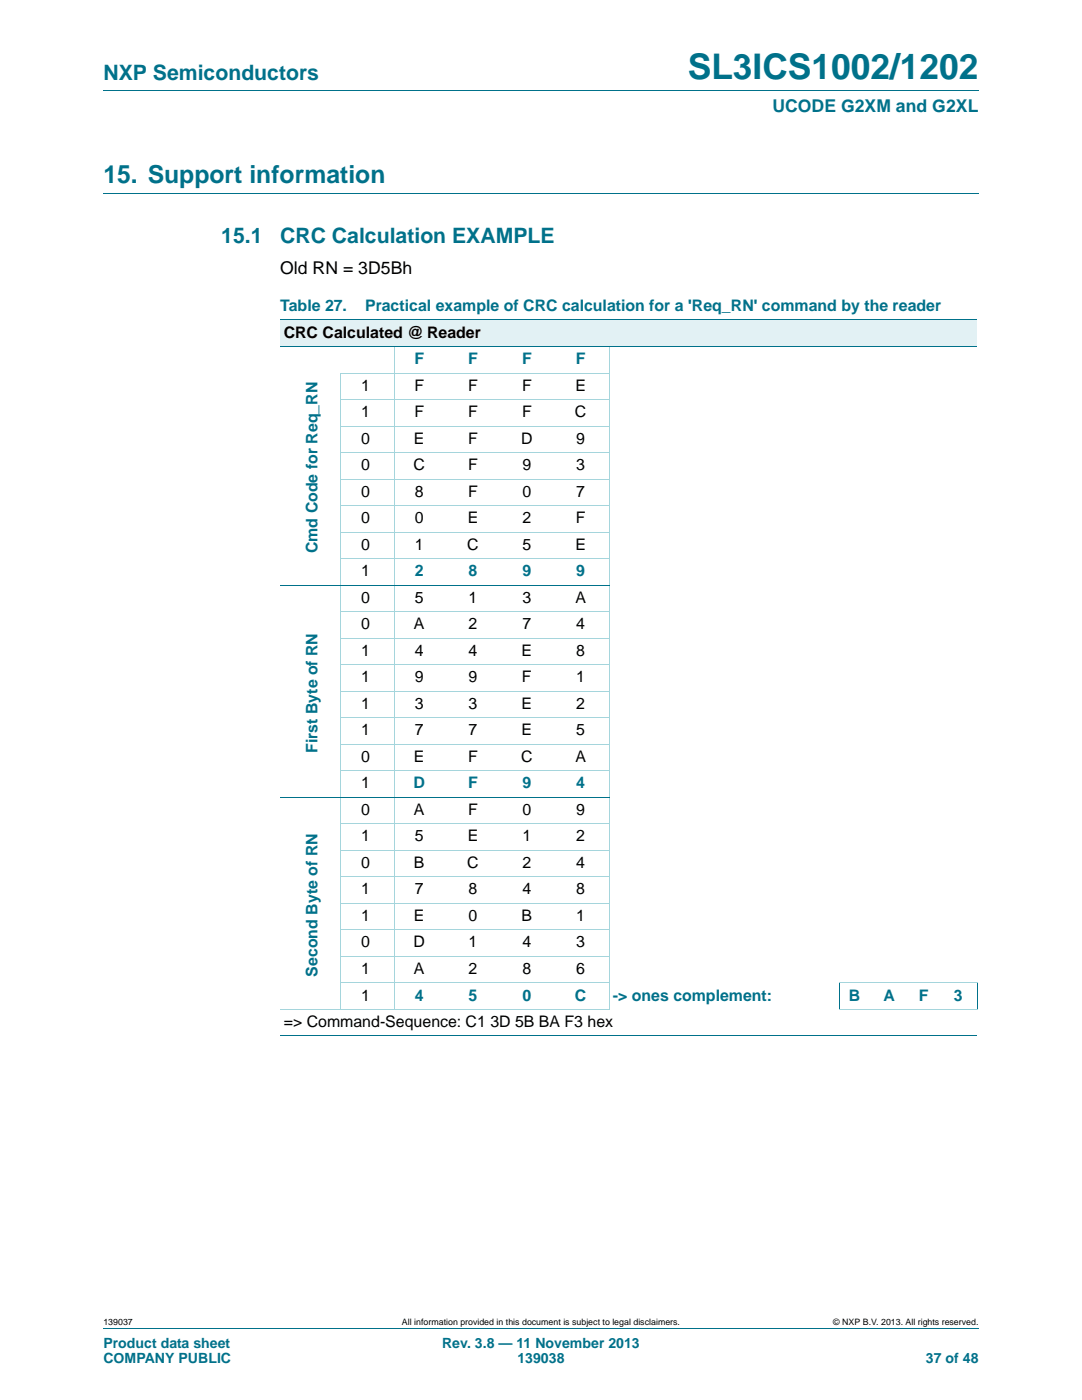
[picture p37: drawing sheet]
<svg xmlns="http://www.w3.org/2000/svg" width="216mm" height="279mm" viewBox="0 0 216 279" stroke-linecap="round" stroke-linejoin="round" font-family="sans-serif">
<defs><g id="words">
<text font-size="7" fill="#00718a" x="137.2" y="15.8">SL3ICS1002/1202</text>
<text font-size="4.9" fill="#00718a" x="20.6" y="36.6">15. Support information</text>
<g font-size="4.2" fill="#00718a">
<text x="20.6" y="16">NXP Semiconductors</text>
<text x="44.2" y="48.5">15.1</text>
<text x="55.9" y="48.5">CRC Calculation EXAMPLE</text>
</g>
<text font-size="3.5" fill="#00718a" x="154.1" y="22.3">UCODE G2XM and G2XL</text>
<text font-size="3.5" x="55.9" y="54.7">Old RN = 3D5Bh</text>
<g font-size="3.2" fill="#00718a">
<text x="55.9" y="62.1">Table 27.</text>
<text x="72.9" y="62.1">Practical example of CRC calculation for a 'Req_RN' command by the reader</text>
<text x="82.7" y="72.7">F</text>
<text x="93.4" y="72.7">F</text>
<text x="104.2" y="72.7">F</text>
<text x="114.9" y="72.7">F</text>
<text x="63.3" y="110.4" transform="rotate(-90 63.3 110.4)">Cmd Code for Req_RN</text>
<text x="82.8" y="115">2</text>
<text x="93.5" y="115">8</text>
<text x="104.2" y="115">9</text>
<text x="115" y="115">9</text>
<text x="63.3" y="150.3" transform="rotate(-90 63.3 150.3)">First Byte of RN</text>
<text x="82.5" y="157.3">D</text>
<text x="93.4" y="157.3">F</text>
<text x="104.2" y="157.3">9</text>
<text x="115" y="157.3">4</text>
<text x="63.3" y="194.9" transform="rotate(-90 63.3 194.9)">Second Byte of RN</text>
<text x="82.8" y="199.7">4</text>
<text x="93.5" y="199.7">5</text>
<text x="104.2" y="199.7">0</text>
<text x="114.7" y="199.7">C</text>
<text x="122.3" y="199.7">-&gt; ones complement:</text>
<text x="169.4" y="199.7">B</text>
<text x="176.3" y="199.7">A</text>
<text x="183.3" y="199.7">F</text>
<text x="190.3" y="199.7">3</text>
</g>
<g font-size="3.2">
<text x="56.6" y="67.4">CRC Calculated @ Reader</text>
<text x="72.1" y="78">1</text>
<text x="82.7" y="78">F</text>
<text x="93.4" y="78">F</text>
<text x="104.2" y="78">F</text>
<text x="114.8" y="78">E</text>
<text x="72.1" y="83.3">1</text>
<text x="82.7" y="83.3">F</text>
<text x="93.4" y="83.3">F</text>
<text x="104.2" y="83.3">F</text>
<text x="114.7" y="83.3">C</text>
<text x="72.1" y="88.5">0</text>
<text x="82.6" y="88.5">E</text>
<text x="93.4" y="88.5">F</text>
<text x="104" y="88.5">D</text>
<text x="115" y="88.5">9</text>
<text x="72.1" y="93.8">0</text>
<text x="82.5" y="93.8">C</text>
<text x="93.4" y="93.8">F</text>
<text x="104.2" y="93.8">9</text>
<text x="115" y="93.8">3</text>
<text x="72.1" y="99.1">0</text>
<text x="82.8" y="99.1">8</text>
<text x="93.4" y="99.1">F</text>
<text x="104.2" y="99.1">0</text>
<text x="115" y="99.1">7</text>
<text x="72.1" y="104.4">0</text>
<text x="82.8" y="104.4">0</text>
<text x="93.3" y="104.4">E</text>
<text x="104.2" y="104.4">2</text>
<text x="114.9" y="104.4">F</text>
<text x="72.1" y="109.7">0</text>
<text x="82.8" y="109.7">1</text>
<text x="93.2" y="109.7">C</text>
<text x="104.2" y="109.7">5</text>
<text x="114.8" y="109.7">E</text>
<text x="72.1" y="115">1</text>
<text x="72.1" y="120.3">0</text>
<text x="72.1" y="125.6">0</text>
<text x="82.6" y="125.6">A</text>
<text x="82.8" y="120.3">5</text>
<text x="93.5" y="120.3">1</text>
<text x="93.5" y="125.6">2</text>
<text x="104.2" y="120.3">3</text>
<text x="104.2" y="125.6">7</text>
<text x="114.8" y="120.3">A</text>
<text x="115" y="125.6">4</text>
<text x="72.1" y="130.9">1</text>
<text x="82.8" y="130.9">4</text>
<text x="93.5" y="130.9">4</text>
<text x="104.1" y="130.9">E</text>
<text x="115" y="130.9">8</text>
<text x="72.1" y="136.2">1</text>
<text x="82.8" y="136.2">9</text>
<text x="93.5" y="136.2">9</text>
<text x="104.2" y="136.2">F</text>
<text x="115" y="136.2">1</text>
<text x="72.1" y="141.5">1</text>
<text x="82.8" y="141.5">3</text>
<text x="93.5" y="141.5">3</text>
<text x="104.1" y="141.5">E</text>
<text x="115" y="141.5">2</text>
<text x="72.1" y="146.8">1</text>
<text x="82.8" y="146.8">7</text>
<text x="93.5" y="146.8">7</text>
<text x="104.1" y="146.8">E</text>
<text x="115" y="146.8">5</text>
<text x="72.1" y="152">0</text>
<text x="82.6" y="152">E</text>
<text x="93.4" y="152">F</text>
<text x="104" y="152">C</text>
<text x="114.8" y="152">A</text>
<text x="72.1" y="157.3">1</text>
<text x="72.1" y="162.6">0</text>
<text x="72.1" y="167.9">1</text>
<text x="82.6" y="162.6">A</text>
<text x="82.8" y="167.9">5</text>
<text x="93.3" y="167.9">E</text>
<text x="93.4" y="162.6">F</text>
<text x="104.2" y="162.6">0</text>
<text x="104.2" y="167.9">1</text>
<text x="115" y="162.6">9</text>
<text x="115" y="167.9">2</text>
<text x="72.1" y="173.2">0</text>
<text x="82.6" y="173.2">B</text>
<text x="93.2" y="173.2">C</text>
<text x="104.2" y="173.2">2</text>
<text x="115" y="173.2">4</text>
<text x="72.1" y="178.5">1</text>
<text x="82.8" y="178.5">7</text>
<text x="93.5" y="178.5">8</text>
<text x="104.2" y="178.5">4</text>
<text x="115" y="178.5">8</text>
<text x="72.1" y="183.8">1</text>
<text x="82.6" y="183.8">E</text>
<text x="93.5" y="183.8">0</text>
<text x="104.1" y="183.8">B</text>
<text x="115" y="183.8">1</text>
<text x="72.1" y="189.1">0</text>
<text x="82.5" y="189.1">D</text>
<text x="93.5" y="189.1">1</text>
<text x="104.2" y="189.1">4</text>
<text x="115" y="189.1">3</text>
<text x="72.1" y="194.4">1</text>
<text x="82.6" y="194.4">A</text>
<text x="93.5" y="194.4">2</text>
<text x="104.2" y="194.4">8</text>
<text x="115" y="194.4">6</text>
<text x="72.1" y="199.7">1</text>
<text x="56.6" y="205">=&gt; Command-Sequence: C1 3D 5B BA F3 hex</text>
</g>
<g font-size="2.8" fill="#00718a">
<text x="20.6" y="269.1">Product data sheet</text>
<text x="88.2" y="269.1">Rev. 3.8 — 11 November 2013</text>
<text x="20.6" y="271.9">COMPANY PUBLIC</text>
<text x="103.2" y="271.9">139038</text>
<text x="184.8" y="271.9">37 of 48</text>
</g>
<g font-size="1.8">
<text x="20.6" y="264.5">139037</text>
<text x="80.2" y="264.5">All information provided in this document is subject to legal disclaimers.</text>
<text x="166.3" y="264.5">© NXP B.V. 2013. All rights reserved.</text>
</g>
</g></defs>
<path d="M20.6 18.2h174.7M20.6 38.6h174.7M20.6 265.1h174.7" fill="none" stroke="#00718a" stroke-width=".2"/>
<path d="M55.9 63.9h139.1v5.3h-139.1z" fill="#e2f1f4"/>
<g fill="none" stroke="#a5d5dc" stroke-width=".2">
<path d="M67.9 74.4h53.7M67.9 79.7h53.7M67.9 74.5v127M78.6 69.1v132.4M121.6 69.1v132.3M67.9 85h53.7M67.9 90.3h53.7M67.9 95.6h53.7M67.9 100.9h53.7M67.9 106.2h53.7M67.9 111.5h53.7M67.9 122.1h53.7"/>
<path d="M67.9 127.4h53.7M67.9 132.7h53.7M67.9 137.9h53.7M67.9 143.2h53.7M67.9 148.5h53.7M67.9 153.8h53.7M67.9 164.4h53.7M67.9 169.7h53.7M67.9 175h53.7M67.9 180.3h53.7M67.9 185.6h53.7M67.9 190.9h53.7"/>
<path d="M67.9 196.2h53.7M167.4 196.2h27.7M55.9 201.4h65.7M167.4 201.4h27.7"/>
</g>
<path d="M55.9 63.9h139.1M55.9 69.2h139.1M55.9 116.8h65.7M55.9 159.1h65.7M167.4 196.2v5.2M195 196.2v5.2M55.9 206.7h139.1" fill="none" stroke="#00718a" stroke-width=".2"/>
<use href="#words"/>
</svg>
